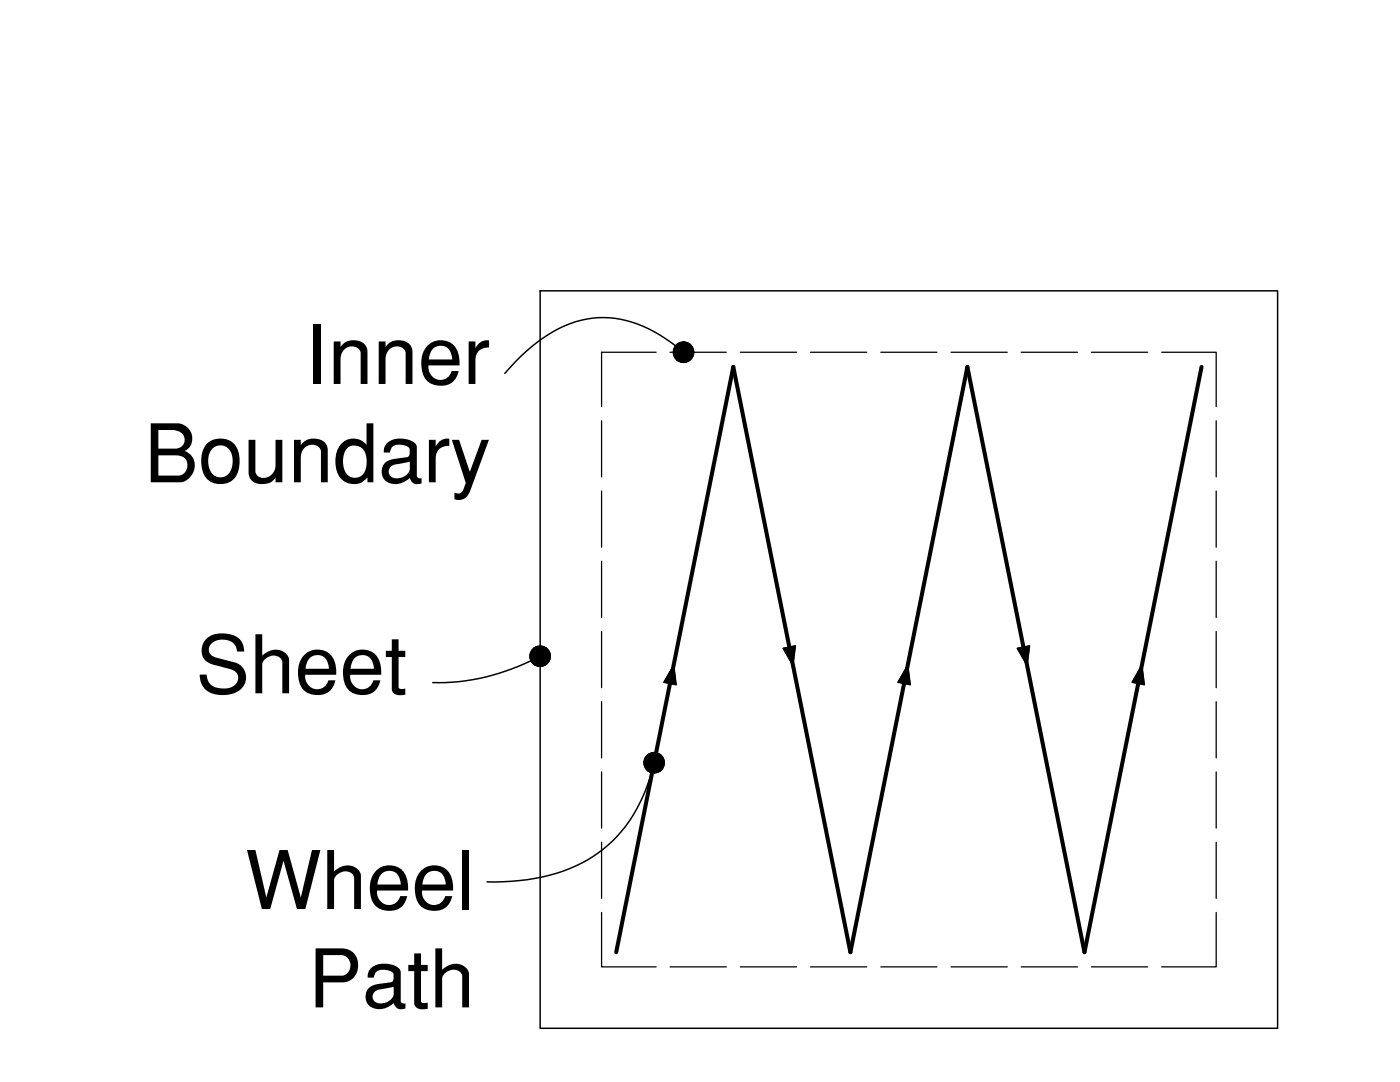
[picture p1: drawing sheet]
<svg xmlns="http://www.w3.org/2000/svg" width="279mm" height="216mm" viewBox="0 0 279 216" stroke-linecap="round" stroke-linejoin="round" font-family="sans-serif">
<defs><g id="words">
<g font-size="16.2">
<text x="61" y="76.6">Inner</text>
<text x="28.8" y="96.2">Boundary</text>
<text x="39.1" y="138.3">Sheet</text>
<text x="48.9" y="181.4">Wheel</text>
<text x="61.5" y="201">Path</text>
</g>
</g></defs>
<!-- layer: dashed -->
<g fill="none" stroke="#000" stroke-width=".25">
<path d="M130.9 70.3h-10.8v10.8M133.7 70.3h11.2M147.7 70.3h11.3M161.8 70.3h11.2M175.8 70.3h11.2M189.8 70.3h11.2M203.8 70.3h11.2M217.8 70.3h11.2M231.8 70.3h10.9v10.8M120.1 84v11.2M120.1 98v11.2M242.7 84v11.2"/>
<path d="M242.7 98v11.2M120.1 112v11.2M242.7 112v11.2M120.1 126v11.2M242.7 126v11.2M120.1 140v11.2M120.1 154v11.2M242.7 140v11.2M242.7 154v11.2M120.1 168.1v11.2M242.7 168.1v11.2M120.1 182.1v10.8h10.8"/>
<path d="M133.7 192.9h11.2M147.7 192.9h11.3M161.8 192.9h11.2M175.8 192.9h11.2M189.8 192.9h11.2M203.8 192.9h11.2M217.8 192.9h11.2M242.7 182.1v10.8h-10.9"/>
</g>
<!-- layer: 0 -->
<path d="M239.8 73.2l-23.4 116.8-23.3-116.8-23.4 116.8-23.4-116.8-23.3 116.8" fill="none" stroke="#000" stroke-width=".8"/>
<g fill="#000" stroke="#000" stroke-width=".2">
<path d="M134.5 132.7l.4 3.9-2.4-.5zM156.3 129.4l2.4-.5-.5 3.9zM181.2 132.7l.5 3.9-2.5-.5zM203 129.4l2.5-.5-.5 3.9zM227.9 132.7l.5 3.9-2.4-.5z"/>
<path d="M136.2 68.3h.8zM135.9 68.3h1.1z"/>
<path d="M135.9 68.3l1.4 .2-.3-.2zM135.5 68.5l.4-.2 1.4 .2z"/>
<path d="M135.9 72.2h1.1zM135.9 72.2l.7 .1z"/>
<path d="M135.5 68.5l2.1 .2-.3-.2zM135.2 68.7l.3-.2 2.1 .2z"/>
<path d="M135.5 72.1l1.5 .1 .3-.1zM135.5 72.1l1.5 .1h-1.1z"/>
<path d="M135.2 68.7l2.7 .2-.3-.2zM134.9 68.9l.3-.2 2.7 .2z"/>
<path d="M135.2 71.9l2.1 .2 .3-.2zM135.2 71.9l2.1 .2h-1.8z"/>
<path d="M134.9 68.9l3.2 .3-.2-.3zM134.9 68.9l3.2 .3h-3.4z"/>
<path d="M134.9 71.6l2.7 .3 .3-.3zM134.9 71.6l2.7 .3h-2.4z"/>
<path d="M134.7 69.2l3.6 .4-.2-.4zM134.7 69.2l3.6 .4h-3.8z"/>
<path d="M134.7 71.3l3.2 .3 .2-.3zM134.7 71.3l3.2 .3h-3z"/>
<path d="M134.5 69.6l3.9 .3-.1-.3zM134.5 69.6l3.9 .3h-4z"/>
<path d="M134.5 71l3.6 .3 .2-.3zM134.5 71l3.6 .3h-3.4z"/>
<path d="M134.4 69.9l4 .4v-.4zM134.4 69.9l4 .4h-4z"/>
<path d="M134.4 70.7l3.9 .3 .1-.3zM134.4 70.7l3.9 .3h-3.8z"/>
<path d="M134.4 70.3l4 .4v-.4zM134.4 70.3l4 .4h-4z"/>
<path d="M107.6 128.9l.8 .1zM107.3 129h1.1z"/>
<path d="M107.3 129l1.4 .2-.3-.2zM106.9 129.2l.4-.2 1.4 .2z"/>
<path d="M107.3 132.9h1.1zM107.3 132.9l.7 .1z"/>
<path d="M106.9 129.2l2.1 .1-.3-.1zM106.6 129.3l.3-.1 2.1 .1z"/>
<path d="M106.9 132.8l1.5 .1 .3-.1zM106.9 132.8l1.5 .1h-1.1z"/>
<path d="M106.6 129.3l2.7 .3-.3-.3zM106.3 129.6l.3-.3 2.7 .3z"/>
<path d="M106.6 132.6l2.1 .2 .3-.2zM106.6 132.6l2.1 .2h-1.8z"/>
<path d="M106.3 129.6l3.2 .3-.2-.3zM106.3 129.6l3.2 .3h-3.4z"/>
<path d="M106.3 132.3l2.7 .3 .3-.3zM106.3 132.3l2.7 .3h-2.4z"/>
<path d="M106.1 129.9l3.6 .3-.2-.3zM106.1 129.9l3.6 .3h-3.8z"/>
<path d="M106.1 132l3.2 .3 .2-.3zM106.1 132l3.2 .3h-3z"/>
<path d="M105.9 130.2l3.9 .4-.1-.4zM105.9 130.2l3.9 .4h-4z"/>
<path d="M105.9 131.7l3.6 .3 .2-.3zM105.9 131.7l3.6 .3h-3.4z"/>
<path d="M105.8 130.6l4 .4v-.4zM105.8 130.6l4 .4h-4z"/>
<path d="M105.8 131.3l3.9 .4 .1-.4zM105.8 131.3l3.9 .4h-3.8z"/>
<path d="M105.8 131l4 .3v-.3zM105.8 131l4 .3h-4z"/>
<path d="M130.4 150.2l.7 .1zM130 150.3h1.1z"/>
<path d="M130 150.3l1.4 .1-.3-.1zM129.6 150.4l.4-.1 1.4 .1z"/>
<path d="M130 154.1h1.1zM130 154.1l.7 .1z"/>
<path d="M129.6 150.4l2.2 .2-.4-.2zM129.3 150.6l.3-.2 2.2 .2z"/>
<path d="M129.6 154l1.5 .1 .3-.1zM129.6 154l1.5 .1h-1.1z"/>
<path d="M129.3 150.6l2.7 .2-.2-.2zM129.1 150.8l.2-.2 2.7 .2z"/>
<path d="M129.3 153.8l2.1 .2 .4-.2zM129.3 153.8l2.1 .2h-1.8z"/>
<path d="M129.1 150.8l3.2 .3-.3-.3zM129.1 150.8l3.2 .3h-3.5z"/>
<path d="M129.1 153.6l2.7 .2 .2-.2zM129.1 153.6l2.7 .2h-2.5z"/>
<path d="M128.8 151.1l3.6 .4-.1-.4zM128.8 151.1l3.6 .4h-3.7z"/>
<path d="M128.8 153.3l3.2 .3 .3-.3zM128.8 153.3l3.2 .3h-2.9z"/>
<path d="M128.7 151.5l3.8 .3-.1-.3zM128.7 151.5l3.8 .3h-3.9z"/>
<path d="M128.7 152.9l3.6 .4 .1-.4zM128.7 152.9l3.6 .4h-3.5z"/>
<path d="M128.6 151.8l4 .4-.1-.4zM128.6 151.8l4 .4h-4.1z"/>
<path d="M128.6 152.6l3.8 .3 .1-.3zM128.6 152.6l3.8 .3h-3.7z"/>
<path d="M128.5 152.2l4 .4 .1-.4zM128.5 152.2l4 .4h-3.9z"/>
</g>
<g fill="none" stroke="#000" stroke-width=".3">
<path d="M107.8 58h147.2v147.2h-147.2zM134.5 132.7l.4 3.9-2.4-.5zM156.3 129.4l2.4-.5-.5 3.9zM181.2 132.7l.5 3.9-2.5-.5zM203 129.4l2.5-.5-.5 3.9zM227.9 132.7l.5 3.9-2.4-.5z"/>
<circle cx="136.4" cy="70.3" r="2.02"/>
<circle cx="107.8" cy="130.9" r="2.02"/>
<circle cx="130.5" cy="152.2" r="2.02"/>
</g>
<!-- layer: Arrows(objects) -->
<path d="M136.4 70.3a26.3 26.3 0 0 0-14.8-6.9 20.8 20.8 0 0 0-14.4 4.9l-3.2 2.8-3.2 3.4M107.8 131a43 43 0 0 1-21.4 5.2M130.6 152.2a30.5 30.5 0 0 1-10.3 17.3 32.1 32.1 0 0 1-18.1 6.3l-5 .2" fill="none" stroke="#000" stroke-width=".3"/>
<use href="#words"/>
</svg>
